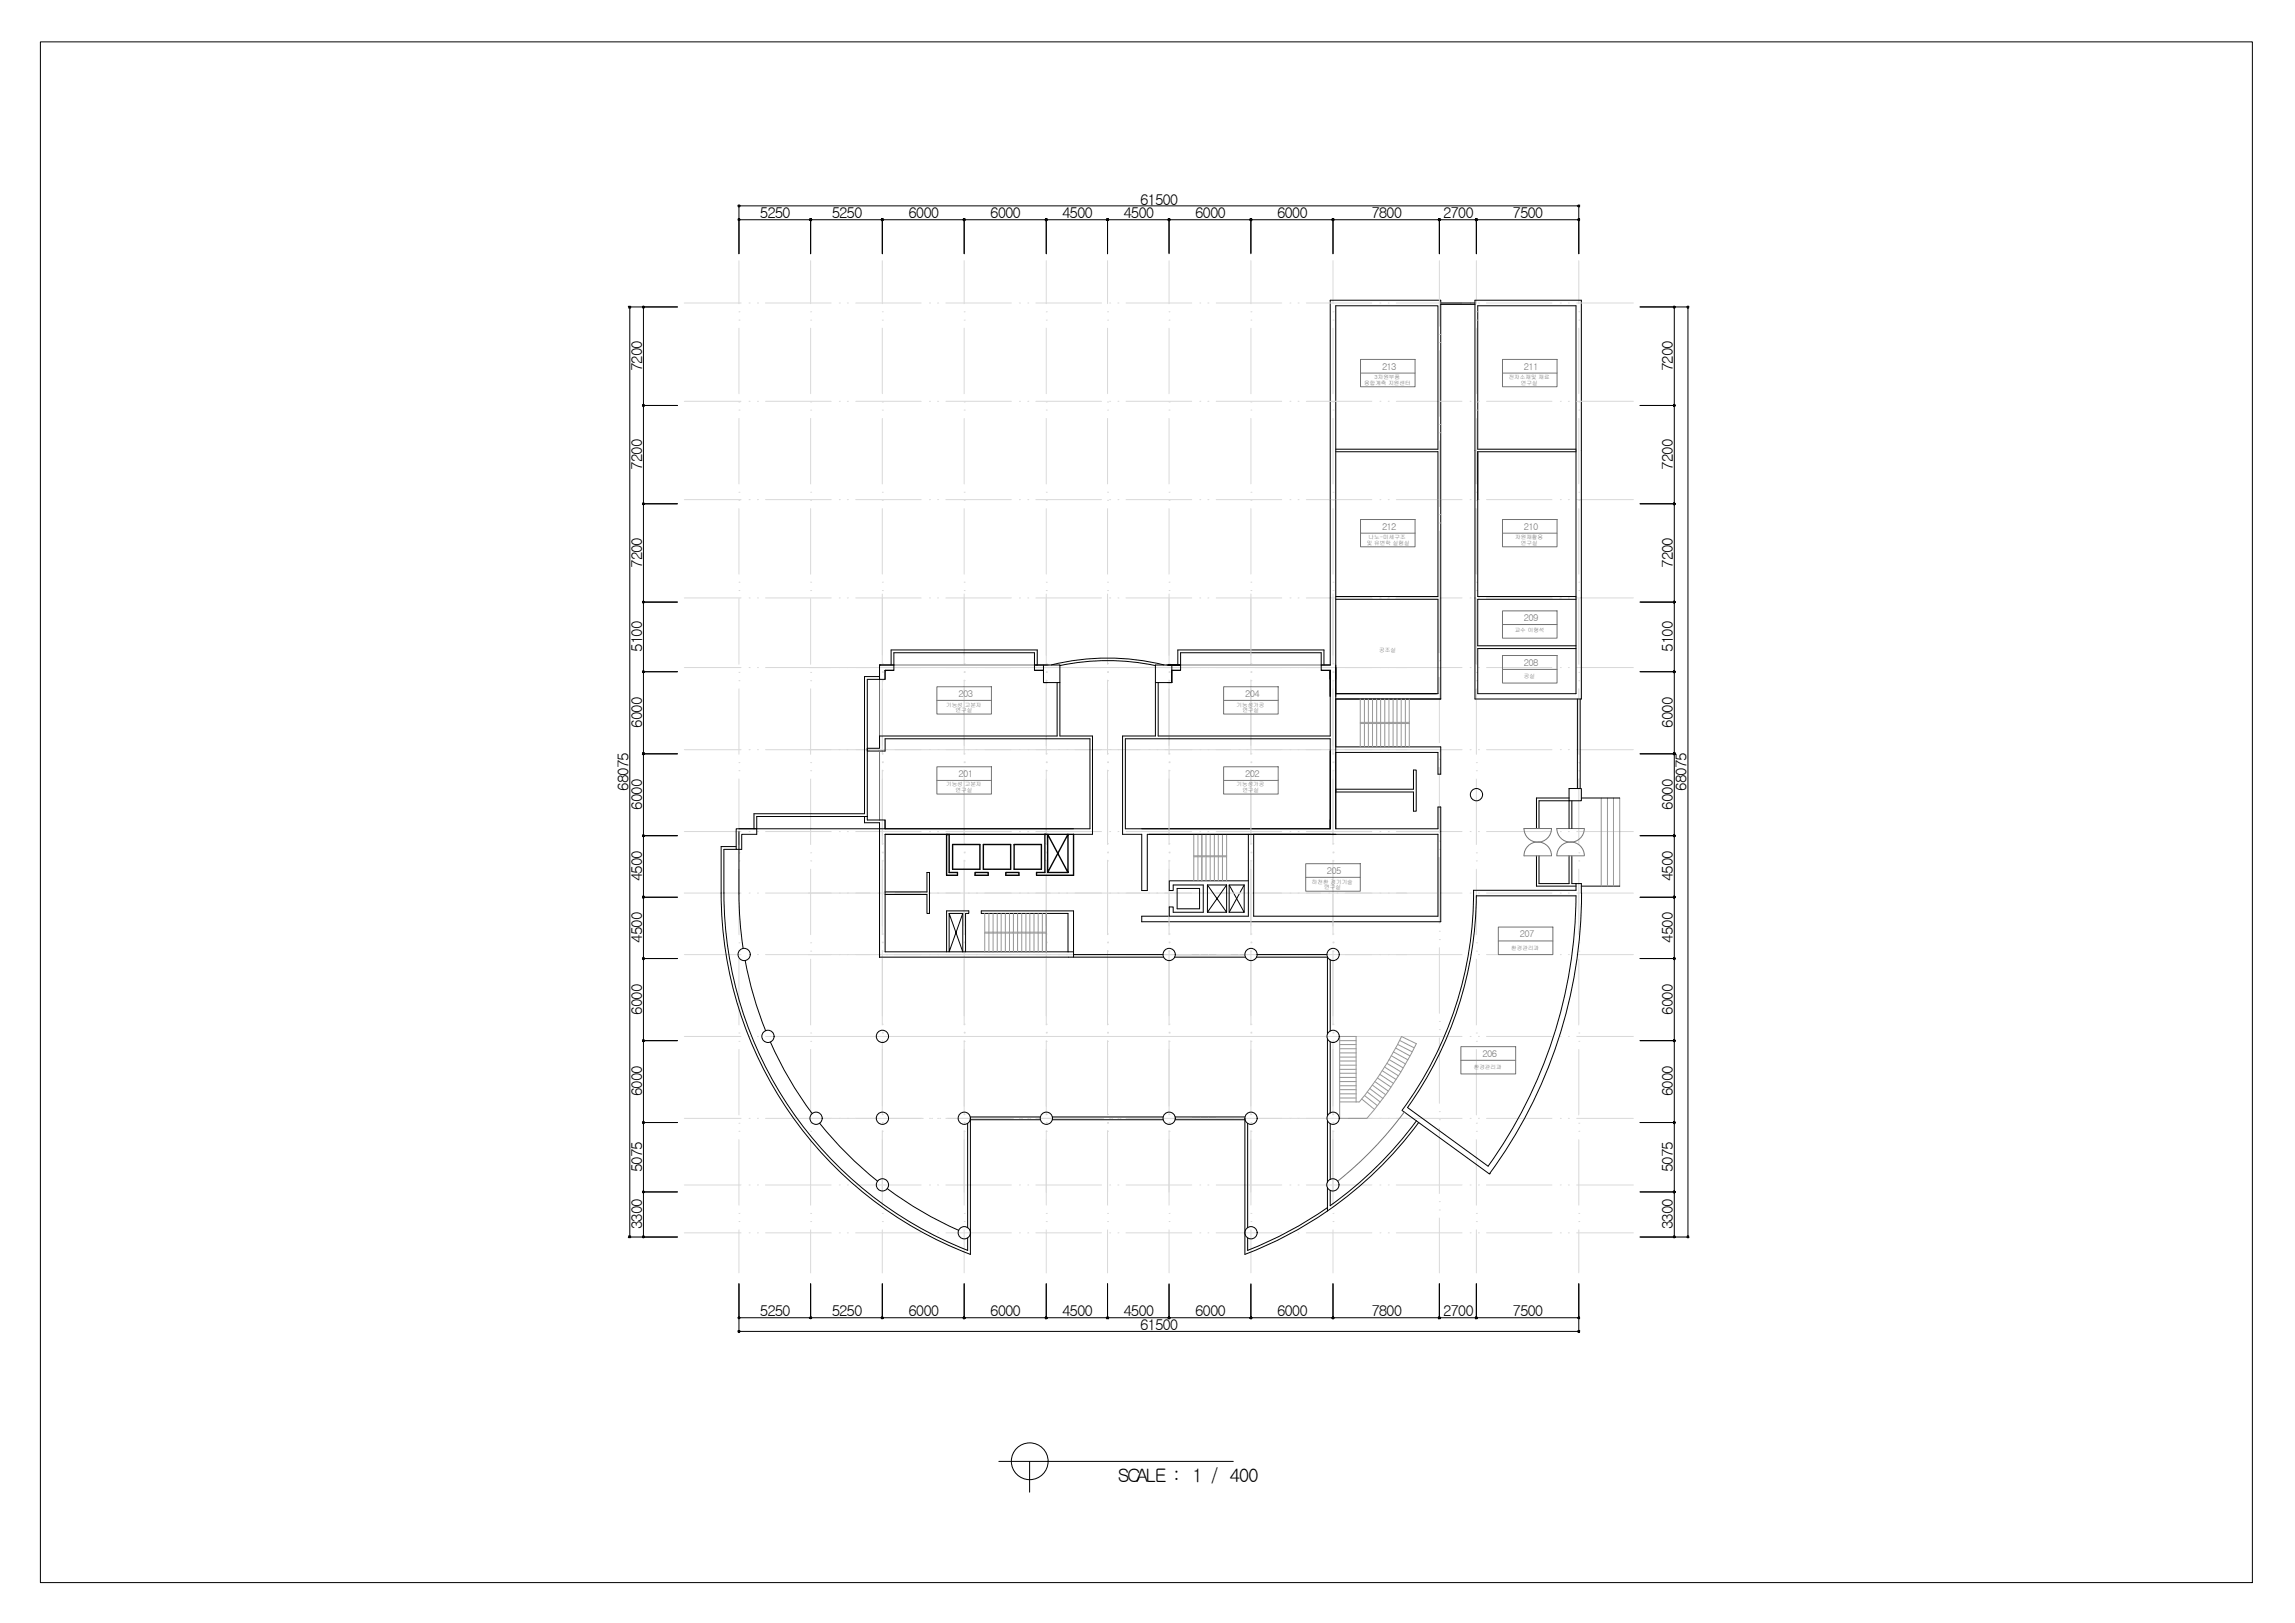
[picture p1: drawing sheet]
<svg xmlns="http://www.w3.org/2000/svg" width="420mm" height="297mm" viewBox="0 0 420 297" stroke-linecap="round" stroke-linejoin="round" font-family="sans-serif">
<defs><g id="words">
<text font-size="3.4" x="204.6" y="271.2">SCALE : 1 / 400</text>
<g font-size="2.7">
<text x="139.1" y="40">5250</text>
<text x="152.3" y="40">5250</text>
<text x="166.3" y="40">6000</text>
<text x="181.3" y="40">6000</text>
<text x="194.5" y="40">4500</text>
<text x="205.7" y="40">4500</text>
<text x="208.7" y="37.5">61500</text>
<text x="218.8" y="40">6000</text>
<text x="233.8" y="40">6000</text>
<text x="251.1" y="40">7800</text>
<text x="264.2" y="40">2700</text>
<text x="276.9" y="40">7500</text>
<text x="117.5" y="67.9" transform="rotate(-90 117.5 67.9)">7200</text>
<text x="306.3" y="67.9" transform="rotate(-90 306.3 67.9)">7200</text>
<text x="117.5" y="85.9" transform="rotate(-90 117.5 85.9)">7200</text>
<text x="306.3" y="85.9" transform="rotate(-90 306.3 85.9)">7200</text>
<text x="117.5" y="103.9" transform="rotate(-90 117.5 103.9)">7200</text>
<text x="306.3" y="103.9" transform="rotate(-90 306.3 103.9)">7200</text>
<text x="117.5" y="119.3" transform="rotate(-90 117.5 119.3)">5100</text>
<text x="306.3" y="119.3" transform="rotate(-90 306.3 119.3)">5100</text>
<text x="117.5" y="133.2" transform="rotate(-90 117.5 133.2)">6000</text>
<text x="306.3" y="133.2" transform="rotate(-90 306.3 133.2)">6000</text>
<text x="115" y="144.7" transform="rotate(-90 115 144.7)">68075</text>
<text x="117.5" y="148.2" transform="rotate(-90 117.5 148.2)">6000</text>
<text x="306.3" y="148.2" transform="rotate(-90 306.3 148.2)">6000</text>
<text x="308.8" y="144.7" transform="rotate(-90 308.8 144.7)">68075</text>
<text x="117.5" y="161.2" transform="rotate(-90 117.5 161.2)">4500</text>
<text x="306.3" y="161.2" transform="rotate(-90 306.3 161.2)">4500</text>
<text x="117.5" y="172.5" transform="rotate(-90 117.5 172.5)">4500</text>
<text x="306.3" y="172.5" transform="rotate(-90 306.3 172.5)">4500</text>
<text x="117.5" y="185.7" transform="rotate(-90 117.5 185.7)">6000</text>
<text x="306.3" y="185.7" transform="rotate(-90 306.3 185.7)">6000</text>
<text x="117.5" y="200.7" transform="rotate(-90 117.5 200.7)">6000</text>
<text x="306.3" y="200.7" transform="rotate(-90 306.3 200.7)">6000</text>
<text x="117.5" y="214.5" transform="rotate(-90 117.5 214.5)">5075</text>
<text x="306.3" y="214.5" transform="rotate(-90 306.3 214.5)">5075</text>
<text x="117.5" y="225" transform="rotate(-90 117.5 225)">3300</text>
<text x="306.3" y="225" transform="rotate(-90 306.3 225)">3300</text>
<text x="139.1" y="240.9">5250</text>
<text x="152.3" y="240.9">5250</text>
<text x="166.3" y="240.9">6000</text>
<text x="181.3" y="240.9">6000</text>
<text x="194.5" y="240.9">4500</text>
<text x="205.7" y="240.9">4500</text>
<text x="208.7" y="243.5">61500</text>
<text x="218.8" y="240.9">6000</text>
<text x="233.8" y="240.9">6000</text>
<text x="251.1" y="240.9">7800</text>
<text x="264.2" y="240.9">2700</text>
<text x="276.9" y="240.9">7500</text>
</g>
<g font-size="1.7" fill="#757575">
<text x="253" y="67.7">213</text>
<text x="279" y="67.7">211</text>
<text x="253" y="96.9">212</text>
<text x="279" y="96.9">210</text>
<text x="279" y="113.7">209</text>
<text x="279" y="121.9">208</text>
<text x="175.5" y="127.6">203</text>
<text x="228" y="127.6">204</text>
<text x="175.5" y="142.2">201</text>
<text x="228" y="142.2">202</text>
<text x="242.9" y="160">205</text>
<text x="278.2" y="171.6">207</text>
<text x="271.4" y="193.5">206</text>
</g>
<g font-size="1" fill="#757575">
<text x="249.8" y="70.4">융합계측 지원센터</text>
<text x="251.7" y="69.4">3차원부품</text>
<text x="276.2" y="69.4">전자소재및 재료</text>
<text x="278.5" y="70.4">연구실</text>
<text x="250.2" y="99.7">및 유변학 실험실</text>
<text x="250.6" y="98.7">나노-미세구조</text>
<text x="277.4" y="98.7">자원재활용</text>
<text x="278.5" y="99.7">연구실</text>
<text x="252.5" y="119.3">공조실</text>
<text x="277.3" y="115.7">교수 이형석</text>
<text x="279" y="124.1">공실</text>
<text x="173.2" y="129.3">기능성 고분자</text>
<text x="174.9" y="130.3">연구실</text>
<text x="226.4" y="129.3">기능성가공</text>
<text x="227.4" y="130.3">연구실</text>
<text x="173.2" y="143.9">기능성 고분자</text>
<text x="226.4" y="143.9">기능성가공</text>
<text x="174.9" y="144.9">연구실</text>
<text x="227.4" y="144.9">연구실</text>
<text x="240.2" y="161.7">하천환 경기기술</text>
<text x="242.4" y="162.8">연구실</text>
<text x="276.7" y="173.8">환경관리과</text>
<text x="269.8" y="195.7">환경관리과</text>
</g>
</g></defs>
<!-- layer: CEN -->
<g fill="none" stroke="#d9d9d9" stroke-width=".18">
<path d="M125.3 55.5h10.4M135.3 58.6h.1M135.3 57.1h.1M135.3 47.7v7.9M137.1 55.5h.1M138.7 55.5h.1M140.2 55.5h12M148.4 58.6h.1M148.4 57.1h.1M148.4 47.7v7.9M153.7 55.5h.1M155.1 55.5h.1"/>
<path d="M156.7 55.5h11.9M161.5 58.6h.1M161.5 57.1h.1M161.5 47.7v7.9M170.2 55.5h.1M171.6 55.5h.1M173.2 55.5h12M176.5 58.6h.1M176.5 57.1h.1M176.5 47.7v7.9M186.6 55.5h.1M188.2 55.5h.1"/>
<path d="M189.6 55.5h12.1M191.5 58.6h.1M191.5 57.1h.1M191.5 47.7v7.9M202.8 58.6h.1M202.8 57.1h.1M202.8 47.7v7.9M203.1 55.5h.1M204.7 55.5h.1M206.1 55.5h12.1M214 58.6h.1M214 57.1h.1"/>
<path d="M214 47.7v7.9M219.7 55.5h.1M221.1 55.5h.1M222.7 55.5h11.9M229 58.6h.1M229 57.1h.1M229 47.7v7.9M236.2 55.5h.1M237.6 55.5h.1M239.2 55.5h11.9M244 58.6h.1M244 57.1h.1"/>
<path d="M244 47.7v7.9M252.6 55.5h.1M254.2 55.5h.1M255.6 55.5h12.1M263.5 47.7v12M269.1 55.5h.1M270.3 58.6h.1M270.3 57.1h.1M270.3 47.7v7.9M270.7 55.5h.1M272.1 55.5h12M285.7 55.5h.1"/>
<path d="M287.1 55.5h.1M288.7 55.5h10.3M289 58.6h.1M289 57.1h.1M289 47.7v7.9M125.3 73.4h10.4M135.3 75.1h.1M135.3 73.6h.1M135.3 60.1v12M135.3 76.6v12M137.1 73.4h.1M138.7 73.4h.1"/>
<path d="M140.2 73.4h12M148.4 75.1h.1M148.4 73.6h.1M148.4 60.1v12M148.4 76.6v12M153.7 73.4h.1M155.1 73.4h.1M156.7 73.4h11.9M161.5 75.1h.1M161.5 73.6h.1M161.5 60.1v12M161.5 76.6v12"/>
<path d="M170.2 73.4h.1M171.6 73.4h.1M173.2 73.4h12M176.5 75.1h.1M176.5 73.6h.1M176.5 60.1v12M176.5 76.6v12M186.6 73.4h.1M188.2 73.4h.1M189.6 73.4h12.1M191.5 75.1h.1M191.5 73.6h.1"/>
<path d="M191.5 60.1v12M191.5 76.6v12M202.8 75.1h.1M202.8 73.6h.1M202.8 60.1v12M202.8 76.6v12M203.1 73.4h.1M204.7 73.4h.1M206.1 73.4h12.1M214 75.1h.1M214 73.6h.1M214 60.1v12"/>
<path d="M214 76.6v12M219.7 73.4h.1M221.1 73.4h.1M222.7 73.4h11.9M229 75.1h.1M229 73.6h.1M229 60.1v12M229 76.6v12M236.2 73.4h.1M237.6 73.4h.1M239.2 73.4h11.9M244 75.1h.1"/>
<path d="M244 73.6h.1M244 60.1v12M244 76.6v12M252.6 73.4h.1M254.2 73.4h.1M255.6 73.4h12.1M263.5 79.2h.1M263.5 77.7h.1M263.5 62.7h.1M263.5 61.2h.1M263.5 64.2v12M269.1 73.4h.1"/>
<path d="M270.3 75.1h.1M270.3 73.6h.1M270.3 60.1v12M270.3 76.6v12M270.7 73.4h.1M272.1 73.4h12M285.7 73.4h.1M287.1 73.4h.1M288.7 73.4h10.3M289 75.1h.1M289 73.6h.1M289 60.1v12"/>
<path d="M289 76.6v12M125.3 91.4h10.4M135.3 91.6h.1M135.3 90.1h.1M135.3 93.1v12M137.1 91.4h.1M138.7 91.4h.1M140.2 91.4h12M148.4 91.6h.1M148.4 90.1h.1M148.4 93.1v12M153.7 91.4h.1"/>
<path d="M155.1 91.4h.1M156.7 91.4h11.9M161.5 91.6h.1M161.5 90.1h.1M161.5 93.1v12M170.2 91.4h.1M171.6 91.4h.1M173.2 91.4h12M176.5 91.6h.1M176.5 90.1h.1M176.5 93.1v12M186.6 91.4h.1"/>
<path d="M188.2 91.4h.1M189.6 91.4h12.1M191.5 91.6h.1M191.5 90.1h.1M191.5 93.1v12M202.8 91.6h.1M202.8 90.1h.1M202.8 93.1v12M203.1 91.4h.1M204.7 91.4h.1M206.1 91.4h12.1M214 91.6h.1"/>
<path d="M214 90.1h.1M214 93.1v12M219.7 91.4h.1M221.1 91.4h.1M222.7 91.4h11.9M229 91.6h.1M229 90.1h.1M229 93.1v12M236.2 91.4h.1M237.6 91.4h.1M239.2 91.4h11.9M244 91.6h.1"/>
<path d="M244 90.1h.1M244 93.1v12M252.6 91.4h.1M254.2 91.4h.1M255.6 91.4h12.1M263.5 95.7h.1M263.5 94.2h.1M263.5 80.7v12M263.5 97.2v12M269.1 91.4h.1M270.3 91.6h.1M270.3 90.1h.1"/>
<path d="M270.3 93.1v12M270.7 91.4h.1M272.1 91.4h12M285.7 91.4h.1M287.1 91.4h.1M288.7 91.4h10.3M289 91.6h.1M289 90.1h.1M289 93.1v12M125.3 109.4h10.4M135.3 108.1h.1M135.3 106.6h.1"/>
<path d="M135.3 109.6v12M137.1 109.4h.1M138.7 109.4h.1M140.2 109.4h12M148.4 108.1h.1M148.4 106.6h.1M148.4 109.6v12M153.7 109.4h.1M155.1 109.4h.1M156.7 109.4h11.9M161.5 108.1h.1M161.5 106.6h.1"/>
<path d="M161.5 108.7v12.9M170.2 109.4h.1M171.6 109.4h.1M173.2 109.4h12M176.5 108.1h.1M176.5 106.6h.1M176.5 108.7v12.9M186.6 109.4h.1M188.2 109.4h.1M189.6 109.4h12.1M191.5 108.1h.1M191.5 106.6h.1"/>
<path d="M191.5 108.7v12.9M202.8 108.1h.1M202.8 106.6h.1M202.8 108.7v12.9M203.1 109.4h.1M204.7 109.4h.1M206.1 109.4h12.1M214 108.1h.1M214 106.6h.1M214 108.7v12.9M219.7 109.4h.1M221.1 109.4h.1"/>
<path d="M222.7 109.4h11.9M229 108.1h.1M229 106.6h.1M229 108.7v12.9M236.2 109.4h.1M237.6 109.4h.1M239.2 109.4h11.9M244 108.1h.1M244 106.6h.1M244 108.7v12.9M252.6 109.4h.1M254.2 109.4h.1"/>
<path d="M255.6 109.4h12.1M263.5 109.4v10.1M269.1 109.4h.1M270.3 108.1h.1M270.3 106.6h.1M270.3 109.6v12M270.7 109.4h.1M272.1 109.4h12M285.7 109.4h.1M287.1 109.4h.1M288.7 109.4h10.3M289 108.1h.1"/>
<path d="M289 106.6h.1M289 109.6v12M125.3 137.2h10.4M125.3 122.2h10.4M135.3 139.6h.1M135.3 124.6h.1M135.3 123.1h.1M135.3 126.1v11.9M137.1 122.2h.1M137.1 137.2h.1M138.7 122.2h.1M138.7 137.2h.1"/>
<path d="M140.2 137.2h127.5M140.2 122.2h127.5M148.4 139.6h.1M148.4 124.6h.1M148.4 123.1h.1M148.4 126.1v11.9M153.7 122.2h.1M153.7 137.2h.1M155.1 122.2h.1M155.1 137.2h.1M160.8 137.2h.1M160.8 122.2h.1"/>
<path d="M161.5 139.6h.1M161.5 124.6h.1M161.5 123.1h.1M161.5 139.4h.1M161.5 138h.1M161.5 122.9h.1M161.5 121.5h.1M161.5 124.5v13.5M162.3 137.2h.1M162.3 122.2h.1M170.2 122.2h.1M170.2 137.2h.1"/>
<path d="M171.6 122.2h.1M171.6 137.2h.1M176.5 139.6h.1M176.5 124.6h.1M176.5 123.1h.1M176.5 139.4h.1M176.5 138h.1M176.5 122.9h.1M176.5 121.5h.1M176.5 124.5v13.5M177.3 137.2h.1M177.3 122.2h.1"/>
<path d="M178.8 137.2h.1M178.8 122.2h.1M186.6 122.2h.1M186.6 137.2h.1M188.2 122.2h.1M188.2 137.2h.1M191.5 139.6h.1M191.5 124.6h.1M191.5 123.1h.1M191.5 139.4h.1M191.5 138h.1M191.5 122.9h.1"/>
<path d="M191.5 121.5h.1M191.5 124.5v13.5M193.8 137.2h.1M193.8 122.2h.1M195.3 137.2h.1M195.3 122.2h.1M202.8 139.6h.1M202.8 124.6h.1M202.8 123.1h.1M202.8 139.4h.1M202.8 138h.1M202.8 122.9h.1"/>
<path d="M202.8 121.5h.1M202.8 124.5v13.5M203.1 122.2h.1M203.1 137.2h.1M204.7 122.2h.1M204.7 137.2h.1M210.3 137.2h.1M210.3 122.2h.1M211.8 137.2h.1M211.8 122.2h.1M214 139.6h.1M214 124.6h.1"/>
<path d="M214 123.1h.1M214 139.4h.1M214 138h.1M214 122.9h.1M214 121.5h.1M214 124.5v13.5M219.7 122.2h.1M219.7 137.2h.1M221.1 122.2h.1M221.1 137.2h.1M226.8 137.2h.1M226.8 122.2h.1"/>
<path d="M228.3 137.2h.1M228.3 122.2h.1M229 139.6h.1M229 124.6h.1M229 123.1h.1M229 139.4h.1M229 138h.1M229 122.9h.1M229 121.5h.1M229 124.5v13.5M236.2 122.2h.1M236.2 137.2h.1"/>
<path d="M237.6 122.2h.1M237.6 137.2h.1M243.3 137.2h.1M243.3 122.2h.1M244 139.6h.1M244 124.6h.1M244 123.1h.1M244 139.4h.1M244 138h.1M244 122.9h.1M244 121.5h.1M244 124.5v13.5"/>
<path d="M244.8 137.2h.1M244.8 122.2h.1M252.6 122.2h.1M252.6 137.2h.1M254.2 122.2h.1M254.2 137.2h.1M263.5 138.9h.1M263.5 137.5h.1M263.5 122.4h.1M263.5 120.9h.1M263.5 124v11.9M269.1 122.2h.1"/>
<path d="M269.1 137.2h.1M270.3 139.6h.1M270.3 124.6h.1M270.3 123.1h.1M270.3 126.1v11.9M270.7 122.2h.1M270.7 137.2h.1M272.1 137.2h12M272.1 122.2h12M285.7 122.2h.1M285.7 137.2h.1M287.1 122.2h.1"/>
<path d="M287.1 137.2h.1M288.7 137.2h10.3M288.7 122.2h10.3M289 139.6h.1M289 124.6h.1M289 123.1h.1M289 126.1v11.9M125.3 152.2h10.4M135.3 157.6h.1M135.3 156.1h.1M135.3 141.1h.1M135.3 142.6v12"/>
<path d="M135.3 159.1v12M137.1 152.2h.1M138.7 152.2h.1M140.2 152.2h12M148.4 157.6h.1M148.4 156.1h.1M148.4 141.1h.1M148.4 142.6v12M148.4 159.1v12M153.7 152.2h.1M155.1 152.2h.1M156.7 152.2h11.9"/>
<path d="M161.5 157.6h.1M161.5 156.1h.1M161.5 141.1h.1M161.5 156h.1M161.5 154.4h.1M161.5 140.9v13.7M161.5 157.4v13.7M170.2 152.2h.1M171.6 152.2h.1M173.2 152.2h12M176.5 157.6h.1M176.5 156.1h.1"/>
<path d="M176.5 141.1h.1M176.5 156h.1M176.5 154.4h.1M176.5 140.9v13.7M176.5 157.4v13.7M186.6 152.2h.1M188.2 152.2h.1M189.6 152.2h12.1M191.5 157.6h.1M191.5 156.1h.1M191.5 141.1h.1M191.5 156h.1"/>
<path d="M191.5 154.4h.1M191.5 140.9v13.7M191.5 157.4v13.7M202.8 157.6h.1M202.8 156.1h.1M202.8 141.1h.1M202.8 156h.1M202.8 154.4h.1M202.8 140.9v13.7M202.8 157.4v13.7M203.1 152.2h.1M204.7 152.2h.1"/>
<path d="M206.1 152.2h12.1M214 157.6h.1M214 156.1h.1M214 141.1h.1M214 156h.1M214 154.4h.1M214 140.9v13.7M214 157.4v13.7M219.7 152.2h.1M221.1 152.2h.1M222.7 152.2h11.9M229 157.6h.1"/>
<path d="M229 156.1h.1M229 141.1h.1M229 156h.1M229 154.4h.1M229 140.9v13.7M229 157.4v13.7M236.2 152.2h.1M237.6 152.2h.1M239.2 152.2h11.9M244 157.6h.1M244 156.1h.1M244 141.1h.1"/>
<path d="M244 156h.1M244 154.4h.1M244 140.9v13.7M244 157.4v13.7M252.6 152.2h.1M254.2 152.2h.1M255.6 152.2h12.1M263.5 155.4h.1M263.5 153.9h.1M263.5 140.5v11.9M263.5 156.9v12.1M269.1 152.2h.1"/>
<path d="M270.3 157.6h.1M270.3 156.1h.1M270.3 141.1h.1M270.3 142.6v12M270.3 159.1v12M270.7 152.2h.1M272.1 152.2h12M285.7 152.2h.1M287.1 152.2h.1M288.7 152.2h10.3M289 157.6h.1M289 156.1h.1"/>
<path d="M289 141.1h.1M289 142.6v12M289 159.1v12M125.3 174.7h10.4M125.3 163.4h10.4M135.3 174.1h.1M135.3 172.6h.1M135.3 175.6v12M137.1 163.4h.1M137.1 174.7h.1M138.7 163.4h.1M138.7 174.7h.1"/>
<path d="M140.2 174.7h127.5M140.2 163.4h127.5M148.4 174.1h.1M148.4 172.6h.1M148.4 175.6v12M153.7 163.4h.1M153.7 174.7h.1M155.1 163.4h.1M155.1 174.7h.1M160.8 174.7h.1M160.8 163.4h.1M161.5 174.1h.1"/>
<path d="M161.5 172.6h.1M161.5 172.4h.1M161.5 170.9h.1M161.5 173.9v13.7M162.3 174.7h.1M162.3 163.4h.1M170.2 163.4h.1M170.2 174.7h.1M171.6 163.4h.1M171.6 174.7h.1M176.5 174.1h.1M176.5 172.6h.1"/>
<path d="M176.5 172.4h.1M176.5 170.9h.1M176.5 173.9v13.7M177.3 174.7h.1M177.3 163.4h.1M178.8 174.7h.1M178.8 163.4h.1M186.6 163.4h.1M186.6 174.7h.1M188.2 163.4h.1M188.2 174.7h.1M191.5 174.1h.1"/>
<path d="M191.5 172.6h.1M191.5 172.4h.1M191.5 170.9h.1M191.5 173.9v13.7M193.8 174.7h.1M193.8 163.4h.1M195.3 174.7h.1M195.3 163.4h.1M202.8 174.1h.1M202.8 172.6h.1M202.8 172.4h.1M202.8 170.9h.1"/>
<path d="M202.8 173.9v13.7M203.1 163.4h.1M203.1 174.7h.1M204.7 163.4h.1M204.7 174.7h.1M210.3 174.7h.1M210.3 163.4h.1M211.8 174.7h.1M211.8 163.4h.1M214 174.1h.1M214 172.6h.1M214 172.4h.1"/>
<path d="M214 170.9h.1M214 173.9v13.7M219.7 163.4h.1M219.7 174.7h.1M221.1 163.4h.1M221.1 174.7h.1M226.8 174.7h.1M226.8 163.4h.1M228.3 174.7h.1M228.3 163.4h.1M229 174.1h.1M229 172.6h.1"/>
<path d="M229 172.4h.1M229 170.9h.1M229 173.9v13.7M236.2 163.4h.1M236.2 174.7h.1M237.6 163.4h.1M237.6 174.7h.1M243.3 174.7h.1M243.3 163.4h.1M244 174.1h.1M244 172.6h.1M244 172.4h.1"/>
<path d="M244 170.9h.1M244 173.9v13.7M244.8 174.7h.1M244.8 163.4h.1M252.6 163.4h.1M252.6 174.7h.1M254.2 163.4h.1M254.2 174.7h.1M263.5 172h.1M263.5 170.4h.1M263.5 173.4v12.1M269.1 163.4h.1"/>
<path d="M269.1 174.7h.1M270.3 174.1h.1M270.3 172.6h.1M270.3 175.6v12M270.7 163.4h.1M270.7 174.7h.1M272.1 174.7h12M272.1 163.4h12M285.7 163.4h.1M285.7 174.7h.1M287.1 163.4h.1M287.1 174.7h.1"/>
<path d="M288.7 174.7h10.3M288.7 163.4h10.3M289 174.1h.1M289 172.6h.1M289 175.6v12M125.3 189.7h10.4M135.3 190.6h.1M135.3 189.1h.1M135.3 192.1v11.9M137.1 189.7h.1M138.7 189.7h.1M140.2 189.7h127.5"/>
<path d="M148.4 190.6h.1M148.4 189.1h.1M148.4 192.1v11.9M153.7 189.7h.1M155.1 189.7h.1M160.8 189.7h.1M161.5 190.6h.1M161.5 189.1h.1M161.5 188.9h.1M161.5 187.5h.1M161.5 190.5v13.5M162.3 189.7h.1"/>
<path d="M170.2 189.7h.1M171.6 189.7h.1M176.5 190.6h.1M176.5 189.1h.1M176.5 188.9h.1M176.5 187.5h.1M176.5 190.5v13.5M177.3 189.7h.1M178.8 189.7h.1M186.6 189.7h.1M188.2 189.7h.1M191.5 190.6h.1"/>
<path d="M191.5 189.1h.1M191.5 188.9h.1M191.5 187.5h.1M191.5 190.5v13.5M193.8 189.7h.1M195.3 189.7h.1M202.8 190.6h.1M202.8 189.1h.1M202.8 188.9h.1M202.8 187.5h.1M202.8 190.5v13.5M203.1 189.7h.1"/>
<path d="M204.7 189.7h.1M210.3 189.7h.1M211.8 189.7h.1M214 190.6h.1M214 189.1h.1M214 188.9h.1M214 187.5h.1M214 190.5v13.5M219.7 189.7h.1M221.1 189.7h.1M226.8 189.7h.1M228.3 189.7h.1"/>
<path d="M229 190.6h.1M229 189.1h.1M229 188.9h.1M229 187.5h.1M229 190.5v13.5M236.2 189.7h.1M237.6 189.7h.1M243.3 189.7h.1M244 190.6h.1M244 189.1h.1M244 188.9h.1M244 187.5h.1"/>
<path d="M244 190.5v13.5M244.8 189.7h.1M252.6 189.7h.1M254.2 189.7h.1M263.5 188.4h.1M263.5 186.9h.1M263.5 189.9v12M269.1 189.7h.1M270.3 190.6h.1M270.3 189.1h.1M270.3 192.1v11.9M270.7 189.7h.1"/>
<path d="M272.1 189.7h12M285.7 189.7h.1M287.1 189.7h.1M288.7 189.7h10.3M289 190.6h.1M289 189.1h.1M289 192.1v11.9M125.3 204.7h10.4M125.3 216.9h10.4M135.3 207.1h.1M135.3 205.6h.1M135.3 208.6v12"/>
<path d="M137.1 204.7h.1M137.1 216.9h.1M138.7 204.7h.1M138.7 216.9h.1M140.2 204.7h28.8M140.2 216.9h12M148.4 207.1h.1M148.4 205.6h.1M148.4 208.6v12M153.7 204.7h.1M153.7 216.9h.1M155.1 204.7h.1"/>
<path d="M155.1 216.9h.1M156.7 216.9h11.9M161.5 207.1h.1M161.5 205.6h.1M161.5 205.4h.1M161.5 204h.1M161.5 206.9v13.7M170.2 204.7h.1M170.2 216.9h.1M170.5 204.7h.1M171.6 204.7h.1M171.6 216.9h.1"/>
<path d="M172 204.7h.1M173.2 204.7h12.3M173.2 216.9h12M176.5 207.1h.1M176.5 205.6h.1M176.5 205.4h.1M176.5 204h.1M176.5 206.9v13.7M186.6 204.7h.1M186.6 216.9h.1M187 204.7h.1M188.2 204.7h.1"/>
<path d="M188.2 216.9h.1M188.5 204.7h.1M189.6 204.7h12.4M189.6 216.9h12.1M191.5 207.1h.1M191.5 205.6h.1M191.5 205.4h.1M191.5 204h.1M191.5 206.9v13.7M202.8 207.1h.1M202.8 205.6h.1M202.8 205.4h.1"/>
<path d="M202.8 204h.1M202.8 206.9v13.7M203.1 204.7h.1M203.1 216.9h.1M203.5 204.7h.1M204.7 204.7h.1M204.7 216.9h.1M205 204.7h.1M206.1 204.7h61.6M206.1 216.9h12.1M214 207.1h.1M214 205.6h.1"/>
<path d="M214 205.4h.1M214 204h.1M214 206.9v13.7M219.7 204.7h.1M219.7 216.9h.1M221.1 204.7h.1M221.1 216.9h.1M222.7 216.9h11.9M227.4 204.7h.1M228.8 204.7h.1M229 207.1h.1M229 205.6h.1"/>
<path d="M229 205.4h.1M229 204h.1M229 206.9v13.7M236.2 204.7h.1M236.2 216.9h.1M237.6 204.7h.1M237.6 216.9h.1M239.2 216.9h11.9M243.8 204.7h.1M244 207.1h.1M244 205.6h.1M244 205.4h.1"/>
<path d="M244 204h.1M244 206.9v13.7M245.3 204.7h.1M252.6 204.7h.1M252.6 216.9h.1M254.2 204.7h.1M254.2 216.9h.1M255.6 216.9h12.1M263.5 219.9h.1M263.5 204.9h.1M263.5 203.5h.1M263.5 206.5v11.9"/>
<path d="M269.1 204.7h.1M269.1 216.9h.1M270.3 207.1h.1M270.3 205.6h.1M270.3 208.6v12M270.7 204.7h.1M270.7 216.9h.1M272.1 204.7h12M272.1 216.9h12M285.7 204.7h.1M285.7 216.9h.1M287.1 204.7h.1"/>
<path d="M287.1 216.9h.1M288.7 204.7h10.3M288.7 216.9h10.3M289 207.1h.1M289 205.6h.1M289 208.6v12M125.3 225.6h10.4M135.3 223.6h.1M135.3 222.1h.1M135.3 225.1v7.9M137.1 225.6h.1M138.7 225.6h.1"/>
<path d="M140.2 225.6h12M148.4 223.6h.1M148.4 222.1h.1M148.4 225.1v7.9M153.7 225.6h.1M155.1 225.6h.1M156.7 225.6h11.9M161.5 223.6h.1M161.5 222.1h.1M161.5 225.1v7.9M170.2 225.6h.1M171.6 225.6h.1"/>
<path d="M173.2 225.6h12M176.5 223.6h.1M176.5 222.1h.1M176.5 225.1v7.9M186.6 225.6h.1M188.2 225.6h.1M189.6 225.6h12.1M191.5 223.6h.1M191.5 222.1h.1M191.5 225.1v7.9M202.8 223.6h.1M202.8 222.1h.1"/>
<path d="M202.8 225.1v7.9M203.1 225.6h.1M204.7 225.6h.1M206.1 225.6h12.1M214 223.6h.1M214 222.1h.1M214 225.1v7.9M219.7 225.6h.1M221.1 225.6h.1M222.7 225.6h11.9M229 223.6h.1M229 222.1h.1"/>
<path d="M229 225.1v7.9M236.2 225.6h.1M237.6 225.6h.1M239.2 225.6h11.9M244 223.6h.1M244 222.1h.1M244 225.1v7.9M252.6 225.6h.1M254.2 225.6h.1M255.6 225.6h12.1M263.5 221.4h.1M263.5 222.9v10.1"/>
<path d="M269.1 225.6h.1M270.3 223.6h.1M270.3 222.1h.1M270.3 225.1v7.9M270.7 225.6h.1M272.1 225.6h12M285.7 225.6h.1M287.1 225.6h.1M288.7 225.6h10.3M289 223.6h.1M289 222.1h.1M289 225.1v7.9"/>
</g>
<!-- layer: WALL -->
<g fill="none" stroke="#000" stroke-width=".18">
<path d="M270 54.9h19.5v73h-19.5zM244.5 82.2h18.8v-26.2h-18.8v95.7h18.8v-4h.5v21h-54.8v-1h19.5v-15M244.5 82.7h18.8v26.5h-18.8M288.5 82.2h-18v-26.2h18v71h-18v-8.3h18M288.5 82.7h-18v26.5h18M244.5 109.7h18.8v17.3h-18.8M288.5 109.7h-18v8.5h18M161 121.7h2.6v1h-1.6v1.6h-1zM161.1 121.7h.1M162 122.7h.1M162 122.7h1.6M162 122.7v1.6"/>
<path d="M189.4 121.7h2.4M189.4 122.7h1.6M191 122.7h-1.6v-1h4.6v13h6v18h-38v21.5h34.5v1h-35.5M191 122.7v2.2h.8M191 121.7v3.2h3M193.5 124.9v9.8h-32.5v2.2h-2.2v.6h3.2v-2.3h37.5v16.5h-37.5v-1.6M211.5 124.9h3M213.8 121.7h2.3h-4.6v13h-6v18h3.5v10.3h1v-10.3h53.3v15h-33.8v-15M214.5 121.7v3.2v-2.2M214.5 122.7h1.6M216.1 121.7v1h-1.6M241.9 121.7h1.6"/>
<path d="M241.9 122.7h1.6M243.5 137.5v14.2v-16.5h-37.5v16.5h37.5v-1.6M243.5 121.7h-1.6v1h1.6v1.6v-1.6M243.5 121.7v-66.8h20.3v73h-19.3M243.5 122.7v12h-31.5v-9.8M244.5 136.7h19.3v5h-.5v-4h-18.8M134.8 151.7h3.7v1h-2.7v2.7h-1zM135.3 152.2v13.3l.3 4 .4 4.1M135.3 151.7h26.7v-1.6h-3.2v-.7h-.5v1.2h2.7v23.6M244.5 144.4h14.3v-3.5h.5v7.6h-.5v-3.6h-14.3M287.3 144.3h2.2v2.3h-2.2zM136.4 175.8a67.5 67.5 0 0 0 3.8 12.8"/>
<path d="M161 175.2v-1v1M162 163.2h7.7v-3.5h.5v7.5h-.5v-3.5h-7.7M173.3 174.2v-7.5h4.1v.5h-.6v7M173.8 167.2h2.5l-2.5 7v-7l2.5 7v-7M195.5 174.2v-7h-15.9v-.5h16.9v7.5M196.5 174.7h16.4M196.5 175.2h16.5M215 175.2h13M215.2 174.7h12.7M215.5 162.6h4.1v3.7h-4.1zM221.1 162l3.5 5h-3.5l3.5-5M221.1 162h3.5"/>
<path d="M221.1 162v5M224.6 162v5M225 162v5M227.8 162h-2.8l2.8 5h-2.8M227.8 162l-2.8 5M227.8 162v5M228.5 161.2h-14.4v1.8h.7v-1h5.5v5h-5.5v-1h-.7v1.7M230 175.2h13v14M230.2 174.7h12.7M243.5 175.7v13M268.8 177.5h.1M289.5 163.4v-1.7h-1v1.2h-18.7a67 67 0 0 1-13.1 40.3"/>
<path d="M289.5 163.4a86.8 86.8 0 0 1-16.8 51.4M141 190.7a67.5 67.5 0 0 0 7.7 13.1M243 190.2v14M243.5 190.7v13M150.1 205.6a67.5 67.5 0 0 0 10.6 10.6M162.4 217.5a67.5 67.5 0 0 0 13.1 7.7M243 205.2v11.2M243.5 205.7v10.2M243.5 217.9v2.8M256.7 203.2l16 11.6M259.3 205.1a70.3 70.3 0 0 1-15.8 15.6M259.7 205.4a70.8 70.8 0 0 1-16.7 16.2v-4.2"/>
<path d="M272.4 213.4a85.7 85.7 0 0 0 16.1-49.5l-18.2 .1a67.5 67.5 0 0 1-12.6 38.7l14.7 10.7M272.7 214.8h.1"/>
<circle cx="270.3" cy="145.4" r="1.12"/>
<circle cx="136.2" cy="174.7" r="1.12"/>
<circle cx="214" cy="174.7" r="1.12"/>
<circle cx="229" cy="174.7" r="1.12"/>
<circle cx="244.1" cy="174.7" r="1.12"/>
<circle cx="140.6" cy="189.7" r="1.12"/>
<circle cx="161.6" cy="189.7" r="1.12"/>
<circle cx="244.1" cy="189.7" r="1.12"/>
<circle cx="149.4" cy="204.7" r="1.12"/>
<circle cx="161.6" cy="204.7" r="1.12"/>
<circle cx="161.6" cy="216.9" r="1.12"/>
<circle cx="176.5" cy="204.7" r="1.12"/>
<circle cx="191.6" cy="204.7" r="1.12"/>
<circle cx="214" cy="204.7" r="1.12"/>
<circle cx="229" cy="204.7" r="1.12"/>
<circle cx="244" cy="216.9" r="1.12"/>
<circle cx="244.1" cy="204.7" r="1.12"/>
<circle cx="176.5" cy="225.6" r="1.12"/>
<circle cx="229" cy="225.6" r="1.12"/>
</g>
<!-- layer: WIN -->
<g fill="none" stroke="#000" stroke-width=".18">
<path d="M263.8 55.5h6.2M263.8 55.7h6.2M161 124.3h-2.2v25.1h-20.3v2.3M161 123.8h-2.7v25.1h-20.3v2.8M163.1 121.7v-2.7h26.8v2.7M163.6 121.7v-2.2h25.8v2.2M192.5 121.7a43 43 0 0 1 20.6 0M194 121.8a42.5 42.5 0 0 1 17.5 0M215.6 121.7v-2.7h26.8v2.7M216.1 121.7v-2.2h25.8v2.2M288.8 127.9v16.4M289.3 127.9v16.4"/>
<path d="M134.8 154.9h-2.8a102.3 102.3 0 0 0 .9 19.4 70.8 70.8 0 0 0 44.8 55.3v-24.9M134.8 155.4h-2.3a93.5 93.5 0 0 0 1.5 22.2 70.3 70.3 0 0 0 43.2 51.2v-2.2M281.3 156.6v5.6h7.2M281.8 156.6v5.1h5.5v-5.1M281.8 151.6v-5h5.5v5M287.3 146.1h-6v5.5M287.8 156.6v5.1h.7M287.8 146.6v5M289.5 146.1h7M289.5 162.2h7M177.2 205.6v19.1M177.6 204.9h12.8"/>
<path d="M177.6 204.4h12.8M192.6 204.9h20.3M192.6 204.4h20.3M215.1 204.9h12.8M215.1 204.4h12.8M227.9 204.7v24.9a70.8 70.8 0 0 0 15.1-8M228.4 205.6v19.1M243 221a70.3 70.3 0 0 1-14.6 7.8v-2.2"/>
</g>
<!-- layer: Z_INTERIOR -->
<path d="M161 124.3v12.6M161 137.5v12.6M163.6 121.7h26.3M216.1 121.7h25.8M257.1 203.5a67.5 67.5 0 0 1-12.2 12.7" fill="none" stroke="#757575" stroke-width=".18"/>
<!-- layer: Ĳ -->
<g fill="none" stroke="#979797" stroke-width=".18">
<path d="M249 132.4h9M249 132.2h9M249 127.9v8.8M249.8 127.9v8.8M250.5 127.9v8.8M251.3 127.9v8.8M252 127.9v8.8M252.8 127.9v8.8M253.5 127.9v8.8M254.3 127.9v8.8M255 127.9v8.8M255.8 127.9v8.8"/>
<path d="M256.5 127.9v8.8M257.3 127.9v8.8M258 127.9v8.8M218.6 152.7v8.5M218.6 156.6h6M218.6 156.8h6M219.3 152.7v8.5M220 152.7v8.5M220.8 152.7v8.5M221.6 152.7v8.5M222.3 152.7v8.5M223 152.7v8.5"/>
<path d="M223.8 152.7v8.5M224.6 152.7v8.5M293.1 146.1v16.1M294.3 146.1v16.1M295.4 146.1v16.1M296.5 146.1v16.1M180.3 170.6h11.2M180.3 170.8h11.2M180.3 167.2v7M181 167.2v7M181.8 167.2v7M182.6 167.2v7"/>
<path d="M183.3 167.2v7M184.1 167.2v7M184.8 167.2v7M185.5 167.2v7M186.3 167.2v7M187.1 167.2v7M187.8 167.2v7M188.5 167.2v7M189.3 167.2v7M190.1 167.2v7M190.8 167.2v7M191.5 174.2v-7v7"/>
<path d="M245.3 199.4h3M245.3 198.7h3M245.3 198h3M245.3 197.2h3M245.3 196.4h3M245.3 195.7h3M245.3 194.9h3M245.3 194.2h3M245.3 193.5h3M245.3 192.7h3M245.3 191.9h3M245.3 191.2h3"/>
<path d="M245.3 190.5h3M250.3 199.9l2.4 1.8M250.8 199.2l2.4 1.8M251.2 198.6l2.5 1.8M251.7 198l2.5 1.7M252.2 197.3l2.5 1.7M252.6 196.6l2.5 1.7M253.1 196l2.5 1.6M253.5 195.3l2.5 1.6M253.9 194.6l2.6 1.6M254.3 193.9l2.6 1.6M254.7 193.2l2.6 1.5"/>
<path d="M255.1 192.5l2.7 1.5M255.5 191.8l2.6 1.5M255.8 191.1l2.7 1.4M256.2 190.4l2.7 1.4M256.6 189.7l2.7 1.3a62.9 62.9 0 0 1-9.1 13.7M256.6 189.7a59.9 59.9 0 0 1-7.7 12M245.3 201.7h3.5M245.3 201h3M245.3 200.2h3M248.3 201.7v-12h-3v15h4.9M249.3 201.1l2.3 1.9M249.8 200.5l2.4 1.9"/>
</g>
<!-- layer: عt0 -->
<path d="M173.3 152.7v7.5h2v-.5h-1.5v-7M173.4 152.7h.1M174.4 154.6h5v4.5h-5zM178.5 159.7h2.4v.5h-2.4zM180 154.6h5v4.5h-5zM184.1 159.7h2.4v.5h-2.4zM185.7 154.6h5v4.5h-5zM191.3 152.7h.1M191.3 152.7v7h-1.5v.5h6.7v-7.5M191.8 159.7l3.7-7v7h-3.7v-7l3.7 7" fill="none" stroke="#000" stroke-width=".25"/>
<!-- layer: DOOR -->
<path d="M279 151.6h5a2.52 2.52 0 0 1-2.5 2.5 2.52 2.52 0 0 1-2.5-2.5zM279.9 154.6a2.52 2.52 0 0 1 2.7-.3 2.52 2.52 0 0 1 1.4 2.3h-5a2.51 2.51 0 0 1 .9-2zM290.1 151.6a2.52 2.52 0 0 1-2.6 2.5 2.52 2.52 0 0 1-2.5-2.5h5M290.1 156.6a2.52 2.52 0 0 0-2.6-2.5 2.52 2.52 0 0 0-2.5 2.5h5" fill="none" stroke="#757575" stroke-width=".18"/>
<!-- layer: 亅 -->
<g fill="none" stroke="#757575" stroke-width=".18">
<path d="M249.1 65.8h10v5h-10zM249.1 68.3h10M275.1 65.8h10v5h-10zM275.1 68.3h10M249.1 95.1h10v5h-10zM249.1 97.6h10M275.1 95.1h10v5h-10zM275.1 97.6h10M275.1 120h10v5h-10zM275.1 111.8h10v5h-10zM275.1 114.3h10M171.5 125.7h10v5h-10z"/>
<path d="M171.5 128.2h10M224 125.7h10v5h-10zM224 128.2h10M275.1 122.5h10M171.5 140.3h10v5h-10zM171.5 142.8h10M224 140.3h10v5h-10zM224 142.8h10M239 158.1h10v5h-10zM239 160.6h10M274.3 169.7h10v5h-10zM274.3 172.2h10"/>
<path d="M267.4 191.6h10.1v5h-10.1zM267.4 194.1h10.1"/>
</g>
<!-- layer: SHEET -->
<path d="M7.4 7.7h405v281.9h-405z" fill="none" stroke="#000" stroke-width=".18"/>
<!-- layer: DIM -->
<g fill="none" stroke="#000" stroke-width=".18">
<path d="M135.3 37.7v8.7M135.5 37.7h153.3M289 37.7v8.7M115.3 56.2h8.7M115.3 56.4v169.7M117.8 56.4v17.6M135.5 40.2h12.7M148.4 40.2v6.2M148.7 40.2h12.6M161.5 40.2v6.2M161.8 40.2h14.5M176.5 40.2v6.2"/>
<path d="M176.8 40.2h14.5M191.5 40.2v6.2M191.8 40.2h10.7M202.8 40.2v6.2M203 40.2h10.8M214 40.2v6.2M214.3 40.2h14.5M229 40.2v6.2M229.3 40.2h14.5M244 40.2v6.2M244.3 40.2h19M263.5 40.2v6.2"/>
<path d="M263.8 40.2h6.2M270.3 40.2v6.2M270.5 40.2h18.3M300.3 56.2h8.7M306.5 56.4v17.6M309 56.4v169.7M117.8 74.2h6.2M117.8 74.5v17.4M300.3 74.2h6.2M306.5 74.5v17.4M117.8 92.5v17.4M117.8 92.2h6.2"/>
<path d="M300.3 92.2h6.2M306.5 92.5v17.4M117.8 110.4v12.3M117.8 110.2h6.2M300.3 110.2h6.2M306.5 110.4v12.3M117.8 123.2v14.5M117.8 138.2v14.5M117.8 122.9h6.2M117.8 138h6.2M300.3 122.9h6.2M300.3 138h6.2"/>
<path d="M306.5 123.2v14.5M306.5 138.2v14.5M117.8 153.2v10.8M117.8 153h6.2M300.3 153h6.2M306.5 153.2v10.8M117.8 164.4v10.8M117.8 175.7v14.5M117.8 164.2h6.2M117.8 175.4h6.2M300.3 164.2h6.2M300.3 175.4h6.2"/>
<path d="M306.5 164.4v10.8M306.5 175.7v14.5M117.8 190.7v14.5M117.8 190.5h6.2M300.3 190.5h6.2M306.5 190.7v14.5M117.8 205.7v12.2M117.8 218.4v7.7M117.8 205.4h6.2M117.8 218.1h6.2M300.3 205.4h6.2M300.3 218.1h6.2"/>
<path d="M306.5 205.7v12.2M306.5 218.4v7.7M115.3 226.4h8.7M135.3 235v8.7M148.4 235v6.2M161.5 235v6.2M176.5 235v6.2M191.5 235v6.2M202.8 235v6.2M214 235v6.2M229 235v6.2M244 235v6.2"/>
<path d="M263.5 235v6.2M270.3 235v6.2M289 235v8.7M300.3 226.4h8.7M135.5 241.2h12.7M135.5 243.7h153.3M148.7 241.2h12.6M161.8 241.2h14.5M176.8 241.2h14.5M191.8 241.2h10.7M203 241.2h10.8M214.3 241.2h14.5"/>
<path d="M229.3 241.2h14.5M244.3 241.2h19M263.8 241.2h6.2M270.5 241.2h18.3M182.9 267.5h42.9M188.5 267.5v5.6"/>
<circle cx="188.5" cy="267.4" r="3.4"/>
</g>
<!-- layer: 0 -->
<g fill="#000" stroke="#000" stroke-width=".18">
<path d="M115.4 56.1l-.1 .1zM117.9 56.1l-.1 .1zM306.6 56.1l-.1 .1zM309.1 56.1l-.1 .1z"/>
<path d="M135.2 37.7v.1l.1-.1zM135.3 37.7l-.1 .1zM135.3 37.7l.1 .1z"/>
<path d="M135.2 37.6l.1 .1zM135.2 37.6l.1 .1z"/>
<path d="M135.3 37.7l.1 .1v-.1zM135.4 37.6l-.1 .1z"/>
<path d="M289 37.6v.1zM288.9 37.7h.1v.1zM289 37.7v.1z"/>
<path d="M289 37.7l.1 .1zM289 37.7h.2l-.1 .1z"/>
<path d="M289.1 37.6l-.1 .1zM289 37.6v.1z"/>
<path d="M115.2 56.3l.1-.1zM115.3 56.2l.1 .1zM115.3 56.2l.1 .1v-.1z"/>
<path d="M115.2 56.1l.1 .1zM115.2 56.1l.1 .1zM115.2 56.2v.1l.1-.1z"/>
<path d="M117.8 56.2l-.1 .1zM117.8 56.2l.1 .1zM117.8 56.2l.1 .1v-.1z"/>
<path d="M117.7 56.1l.1 .1zM117.7 56.1l.1 .1zM117.7 56.2v.1l.1-.1z"/>
<path d="M135.2 40.2h.1zM135.2 40.3l.1-.1zM135.3 40.2v.1z"/>
<path d="M135.2 40.1l.1 .1zM135.2 40.1l.1 .1h-.1z"/>
<path d="M135.3 40.2h.1zM135.4 40.1v.1h-.1zM135.3 40.1v.1z"/>
<path d="M148.3 40.2h.1zM148.3 40.3l.1-.1zM148.4 40.2v.1z"/>
<path d="M148.3 40.1v.1h.1zM148.3 40.2h.1zM148.4 40.2v.1z"/>
<path d="M148.4 40.2v.1zM148.4 40.2h.1z"/>
<path d="M148.3 40.1l.1 .1zM148.3 40.1l.1 .1h-.1z"/>
<path d="M148.4 40.2h.1zM148.5 40.1v.1h-.1zM148.4 40.1v.1z"/>
<path d="M148.5 40.1l-.1 .1h.1zM148.4 40.1v.1zM148.3 40.1l.1 .1z"/>
<path d="M161.4 40.2h.1zM161.4 40.3l.1-.1zM161.5 40.2v.1z"/>
<path d="M161.4 40.1v.1h.1zM161.4 40.2h.1zM161.4 40.3l.1-.1z"/>
<path d="M161.5 40.2v.1zM161.5 40.2h.2z"/>
<path d="M161.4 40.1l.1 .1zM161.4 40.1l.1 .1h-.1z"/>
<path d="M161.5 40.2h.2zM161.6 40.1l.1 .1h-.2zM161.5 40.1v.1z"/>
<path d="M161.6 40.1l-.1 .1h.2zM161.5 40.1v.1zM161.4 40.1l.1 .1z"/>
<path d="M176.4 40.2h.1zM176.4 40.3l.1-.1zM176.5 40.2v.1z"/>
<path d="M176.4 40.1v.1h.1zM176.4 40.2h.1zM176.5 40.2v.1z"/>
<path d="M176.5 40.2v.1zM176.5 40.2h.1z"/>
<path d="M176.4 40.1l.1 .1zM176.4 40.1l.1 .1h-.1z"/>
<path d="M176.5 40.2h.1zM176.6 40.1v.1h-.1zM176.5 40.1v.1z"/>
<path d="M176.6 40.1l-.1 .1h.1zM176.5 40.1v.1zM176.4 40.1l.1 .1z"/>
<path d="M191.4 40.2h.1zM191.5 40.3v-.1zM191.5 40.2v.1z"/>
<path d="M191.5 40.1l-.1 .1h.1zM191.4 40.2h.1zM191.5 40.3v-.1z"/>
<path d="M191.5 40.2v.1zM191.5 40.2h.2z"/>
<path d="M191.5 40.1v.1zM191.5 40.1v.1h-.1z"/>
<path d="M191.5 40.2h.2zM191.6 40.1l.1 .1h-.2zM191.5 40.1v.1z"/>
<path d="M191.6 40.1l-.1 .1h.2zM191.5 40.1v.1zM191.5 40.1v.1z"/>
<path d="M202.6 40.2h.2zM202.7 40.3l.1-.1zM202.8 40.2v.1z"/>
<path d="M202.7 40.1l-.1 .1h.2zM202.6 40.2h.2zM202.8 40.2v.1z"/>
<path d="M202.8 40.2v.1zM202.8 40.2h.1z"/>
<path d="M202.7 40.1l.1 .1zM202.7 40.1l.1 .1h-.2z"/>
<path d="M202.8 40.2h.1zM202.8 40.1l.1 .1h-.1zM202.8 40.1v.1z"/>
<path d="M202.8 40.1v.1h.1zM202.8 40.1v.1zM202.7 40.1l.1 .1z"/>
<path d="M213.9 40.2h.1zM213.9 40.3l.1-.1zM214 40.2v.1z"/>
<path d="M213.9 40.1v.1h.1zM213.9 40.2h.1zM214 40.2v.1z"/>
<path d="M213.9 40.1l.1 .1zM213.9 40.1l.1 .1h-.1z"/>
<path d="M214 40.2v.1zM214 40.2h.2z"/>
<path d="M214 40.2h.2zM214.1 40.1l.1 .1h-.2zM214 40.1v.1z"/>
<path d="M214.1 40.1l-.1 .1h.2zM214 40.1v.1zM213.9 40.1l.1 .1z"/>
<path d="M228.9 40.2h.1zM228.9 40.3l.1-.1zM229 40.2v.1z"/>
<path d="M228.9 40.1v.1h.1zM228.9 40.2h.1zM228.9 40.3l.1-.1z"/>
<path d="M229 40.2v.1zM229 40.2h.1z"/>
<path d="M228.9 40.1l.1 .1zM228.9 40.1l.1 .1h-.1z"/>
<path d="M229 40.2h.1zM229.1 40.1v.1h-.1zM229 40.1v.1z"/>
<path d="M229.1 40.1l-.1 .1h.1zM229 40.1v.1zM228.9 40.1l.1 .1z"/>
<path d="M243.9 40.2h.1zM244 40.3v-.1zM244 40.2v.1z"/>
<path d="M244 40.1l-.1 .1h.1zM243.9 40.2h.1zM244 40.2v.1z"/>
<path d="M244 40.1v.1zM244 40.1v.1h-.1z"/>
<path d="M244 40.2v.1zM244 40.2h.2z"/>
<path d="M244 40.2h.2zM244.1 40.1l.1 .1h-.2zM244 40.1v.1z"/>
<path d="M244.1 40.1l-.1 .1h.2zM244 40.1v.1zM244 40.1v.1z"/>
<path d="M263.4 40.2h.1zM263.4 40.3l.1-.1zM263.5 40.2v.1z"/>
<path d="M263.4 40.1v.1h.1zM263.4 40.2h.1zM263.4 40.3l.1-.1z"/>
<path d="M263.5 40.2v.1zM263.5 40.2h.1z"/>
<path d="M263.4 40.1l.1 .1zM263.4 40.1l.1 .1h-.1z"/>
<path d="M263.5 40.2h.1zM263.6 40.1v.1h-.1zM263.5 40.1v.1z"/>
<path d="M263.6 40.1l-.1 .1h.1zM263.5 40.1v.1zM263.4 40.1l.1 .1z"/>
<path d="M270.2 40.2h.1zM270.2 40.3l.1-.1zM270.3 40.2v.1z"/>
<path d="M270.2 40.1v.1h.1zM270.2 40.2h.1zM270.3 40.2v.1z"/>
<path d="M270.3 40.2v.1zM270.3 40.2h.1z"/>
<path d="M270.2 40.1l.1 .1zM270.2 40.1l.1 .1h-.1z"/>
<path d="M270.3 40.2h.1zM270.4 40.1v.1h-.1zM270.3 40.1v.1z"/>
<path d="M270.4 40.1l-.1 .1h.1zM270.3 40.1v.1zM270.2 40.1l.1 .1z"/>
<path d="M289 40.1l-.1 .1h.1zM288.9 40.2h.1zM289 40.2v.1z"/>
<path d="M289 40.2v.1zM289 40.2h.2z"/>
<path d="M289.1 40.1l-.1 .1h.2zM289 40.1v.1zM289 40.1v.1z"/>
<path d="M306.5 56.2l-.1 .1zM306.5 56.2l.1 .1zM306.5 56.2l.1 .1v-.1z"/>
<path d="M306.4 56.1l.1 .1zM306.4 56.1l.1 .1zM306.4 56.2v.1l.1-.1z"/>
<path d="M309 56.2l-.1 .1zM309 56.2l.1 .1zM309 56.2l.1 .1v-.1z"/>
<path d="M308.9 56.1l.1 .1zM308.9 56.1l.1 .1zM308.9 56.2v.1l.1-.1z"/>
<path d="M117.7 74.2h.1zM117.7 74.3l.1-.1z"/>
<path d="M117.7 74.3l.1-.1zM117.8 74.2v.1zM117.8 74.2h.1z"/>
<path d="M117.8 74.2v.1zM117.8 74.2h.1zM117.8 74.2h.1z"/>
<path d="M117.7 74.1l.1 .1zM117.7 74.1l.1 .1zM117.7 74.2h.1z"/>
<path d="M117.8 74.1v.1zM117.7 74.1l.1 .1zM117.7 74.1l.1 .1z"/>
<path d="M117.9 74.1l-.1 .1zM117.8 74.1v.1z"/>
<path d="M306.4 74.2h.1zM306.5 74.2v.1z"/>
<path d="M306.5 74.2v.1zM306.5 74.2v.1zM306.5 74.2h.1z"/>
<path d="M306.5 74.2v.1zM306.5 74.2h.1zM306.5 74.2h.1z"/>
<path d="M306.4 74.1l.1 .1zM306.4 74.1l.1 .1zM306.4 74.2h.1z"/>
<path d="M306.5 74.1v.1zM306.4 74.1l.1 .1zM306.4 74.1l.1 .1z"/>
<path d="M306.6 74.1l-.1 .1zM306.5 74.1v.1z"/>
<path d="M117.7 92.2h.1zM117.8 92.2v.1z"/>
<path d="M117.8 92.2v.1zM117.8 92.2v.1zM117.8 92.2h.1z"/>
<path d="M117.8 92.2v.1zM117.8 92.2h.1zM117.8 92.2h.1z"/>
<path d="M117.7 92.1l.1 .1zM117.7 92.1l.1 .1zM117.7 92.2h.1z"/>
<path d="M117.8 92.1v.1zM117.7 92.1l.1 .1zM117.7 92.1l.1 .1z"/>
<path d="M117.8 92.2h.1zM117.8 92.1v.1z"/>
<path d="M306.4 92.2h.1zM306.5 92.2v.1z"/>
<path d="M306.5 92.2v.1zM306.5 92.2v.1zM306.5 92.2h.1z"/>
<path d="M306.5 92.2v.1zM306.5 92.2h.1zM306.5 92.2h.1z"/>
<path d="M306.4 92.1l.1 .1zM306.4 92.1l.1 .1zM306.4 92.2h.1z"/>
<path d="M306.5 92.1v.1zM306.4 92.1l.1 .1zM306.4 92.1l.1 .1z"/>
<path d="M306.6 92.1l-.1 .1zM306.5 92.1v.1z"/>
<path d="M117.7 110.2h.1zM117.7 110.3l.1-.1z"/>
<path d="M117.7 110.3l.1-.1zM117.8 110.2v.1zM117.8 110.2h.1z"/>
<path d="M117.8 110.2v.1zM117.8 110.2h.1zM117.8 110.2h.1z"/>
<path d="M117.7 110.1l.1 .1zM117.7 110.1l.1 .1zM117.7 110.2h.1z"/>
<path d="M117.8 110.1v.1zM117.7 110.1l.1 .1zM117.7 110.1l.1 .1z"/>
<path d="M117.9 110.1l-.1 .1zM117.8 110.1v.1z"/>
<path d="M306.4 110.2h.1zM306.4 110.3l.1-.1z"/>
<path d="M306.4 110.3l.1-.1zM306.5 110.2v.1zM306.5 110.2h.1z"/>
<path d="M306.5 110.2v.1zM306.5 110.2h.1zM306.5 110.2h.1z"/>
<path d="M306.4 110.1l.1 .1zM306.4 110.1l.1 .1zM306.4 110.2h.1z"/>
<path d="M306.5 110.1v.1zM306.4 110.1l.1 .1zM306.4 110.1l.1 .1z"/>
<path d="M306.6 110.1l-.1 .1zM306.5 110.1v.1z"/>
<path d="M117.7 122.9h.1zM117.8 122.9v.2z"/>
<path d="M117.7 138h.1zM117.7 138h.1z"/>
<path d="M117.8 122.9v.2zM117.8 122.9v.2zM117.8 122.9h.1z"/>
<path d="M117.7 138h.1zM117.8 138h.1zM117.8 138h.1z"/>
<path d="M117.8 122.9v.2zM117.8 122.9h.1zM117.8 122.9h.1z"/>
<path d="M117.7 122.9h.1zM117.7 122.9h.1zM117.7 122.9h.1z"/>
<path d="M117.8 138h.1zM117.8 138h.1zM117.9 137.8l-.1 .2h.1z"/>
<path d="M117.7 137.8l.1 .2zM117.7 137.8l.1 .2h-.1zM117.7 138h.1z"/>
<path d="M117.8 122.8v.1zM117.7 122.9h.1zM117.7 122.9h.1z"/>
<path d="M117.8 137.8v.2zM117.7 137.8l.1 .2zM117.7 137.8v.2h.1z"/>
<path d="M117.9 122.9h-.1zM117.8 122.8v.1z"/>
<path d="M117.9 137.8l-.1 .2h.1zM117.8 137.8v.2z"/>
<path d="M306.4 122.9h.1zM306.4 123l.1-.1z"/>
<path d="M306.4 138h.1zM306.4 138h.1z"/>
<path d="M306.4 123l.1-.1zM306.5 122.9v.2zM306.5 122.9h.1z"/>
<path d="M306.4 138h.1zM306.5 138h.1zM306.5 138h.1z"/>
<path d="M306.5 122.9v.2zM306.5 122.9h.1zM306.5 122.9h.1z"/>
<path d="M306.4 122.9h.1zM306.4 122.9h.1zM306.4 122.9h.1z"/>
<path d="M306.5 138h.1zM306.5 138h.1zM306.6 137.8l-.1 .2h.1z"/>
<path d="M306.4 137.8l.1 .2zM306.4 137.8l.1 .2h-.1zM306.4 138h.1z"/>
<path d="M306.5 122.8v.1zM306.4 122.9h.1zM306.4 122.9h.1z"/>
<path d="M306.5 137.8v.2zM306.4 137.8l.1 .2zM306.4 137.8v.2h.1z"/>
<path d="M306.6 122.9h-.1zM306.5 122.8v.1z"/>
<path d="M306.6 137.8l-.1 .2h.1zM306.5 137.8v.2z"/>
<path d="M117.7 153h.1zM117.7 153h.1z"/>
<path d="M117.7 153h.1zM117.8 153v.1zM117.8 153h.1z"/>
<path d="M117.8 153v.1zM117.8 153h.1zM117.8 153h.1z"/>
<path d="M117.7 152.9l.1 .1zM117.7 152.9l.1 .1zM117.7 153h.1z"/>
<path d="M117.8 152.8v.2zM117.7 152.9l.1 .1zM117.7 152.9l.1 .1z"/>
<path d="M117.9 152.9l-.1 .1zM117.8 152.8v.2z"/>
<path d="M306.4 153h.1zM306.5 153v.1z"/>
<path d="M306.5 153v.1zM306.5 153v.1zM306.5 153h.1z"/>
<path d="M306.5 153v.1zM306.5 153h.1zM306.5 153h.1z"/>
<path d="M306.4 152.9l.1 .1zM306.4 152.9l.1 .1zM306.4 153h.1z"/>
<path d="M306.5 152.8v.2zM306.4 152.9l.1 .1zM306.4 152.9l.1 .1z"/>
<path d="M306.6 152.9l-.1 .1zM306.5 152.8v.2z"/>
<path d="M117.7 164.2h.1zM117.7 164.3l.1-.1z"/>
<path d="M117.7 175.4h.1zM117.7 175.5l.1-.1z"/>
<path d="M117.7 164.3l.1-.1zM117.8 164.2v.1zM117.8 164.2h.1z"/>
<path d="M117.7 175.5l.1-.1zM117.8 175.4v.2zM117.8 175.4h.1z"/>
<path d="M117.8 164.2v.1zM117.8 164.2h.1zM117.9 164.1l-.1 .1h.1z"/>
<path d="M117.7 164.1l.1 .1zM117.7 164.1l.1 .1h-.1zM117.7 164.2h.1z"/>
<path d="M117.8 175.4v.2zM117.8 175.4h.1zM117.8 175.4h.1z"/>
<path d="M117.7 175.3l.1 .1zM117.7 175.3l.1 .1zM117.7 175.4h.1z"/>
<path d="M117.8 164.1v.1zM117.7 164.1l.1 .1zM117.7 164.1v.1h.1z"/>
<path d="M117.8 175.3v.1zM117.7 175.3l.1 .1zM117.7 175.3l.1 .1z"/>
<path d="M117.9 164.1l-.1 .1h.1zM117.8 164.1v.1z"/>
<path d="M117.9 175.3l-.1 .1zM117.8 175.3v.1z"/>
<path d="M306.4 164.2h.1zM306.4 164.3l.1-.1z"/>
<path d="M306.4 175.4h.1zM306.5 175.4v.2z"/>
<path d="M306.4 164.3l.1-.1zM306.5 164.2v.1zM306.5 164.2h.1z"/>
<path d="M306.5 175.4v.2zM306.5 175.4v.2zM306.5 175.4h.1z"/>
<path d="M306.5 164.2v.1zM306.5 164.2h.1zM306.6 164.1l-.1 .1h.1z"/>
<path d="M306.4 164.1l.1 .1zM306.4 164.1l.1 .1h-.1zM306.4 164.2h.1z"/>
<path d="M306.5 175.4v.2zM306.5 175.4h.1zM306.5 175.4h.1z"/>
<path d="M306.4 175.3l.1 .1zM306.4 175.3l.1 .1zM306.4 175.4h.1z"/>
<path d="M306.5 164.1v.1zM306.4 164.1l.1 .1zM306.4 164.1v.1h.1z"/>
<path d="M306.5 175.3v.1zM306.4 175.3l.1 .1zM306.4 175.3l.1 .1z"/>
<path d="M306.6 164.1l-.1 .1h.1zM306.5 164.1v.1z"/>
<path d="M306.6 175.3l-.1 .1zM306.5 175.3v.1z"/>
<path d="M117.7 190.5h.1zM117.7 190.5h.1z"/>
<path d="M117.7 190.5h.1zM117.8 190.5v.1zM117.8 190.5h.1z"/>
<path d="M117.8 190.5v.1zM117.8 190.5h.1zM117.8 190.5h.1z"/>
<path d="M117.7 190.4l.1 .1zM117.7 190.4l.1 .1zM117.7 190.5h.1z"/>
<path d="M117.8 190.3v.2zM117.7 190.4l.1 .1zM117.7 190.4l.1 .1z"/>
<path d="M117.9 190.4l-.1 .1zM117.8 190.3v.2z"/>
<path d="M306.4 190.5h.1zM306.5 190.5v.1z"/>
<path d="M306.5 190.5v.1zM306.5 190.5v.1zM306.5 190.5h.1z"/>
<path d="M306.5 190.5v.1zM306.5 190.5h.1zM306.5 190.5h.1z"/>
<path d="M306.4 190.4l.1 .1zM306.4 190.4l.1 .1zM306.4 190.5h.1z"/>
<path d="M306.5 190.3v.2zM306.4 190.4l.1 .1zM306.4 190.4l.1 .1z"/>
<path d="M306.6 190.4l-.1 .1zM306.5 190.3v.2z"/>
<path d="M117.7 205.4h.1zM117.7 205.5l.1-.1z"/>
<path d="M117.7 218.1h.1zM117.7 218.2l.1-.1z"/>
<path d="M117.7 205.5l.1-.1zM117.8 205.4v.2zM117.8 205.4h.1z"/>
<path d="M117.7 218.2l.1-.1zM117.8 218.1v.2zM117.8 218.1h.1z"/>
<path d="M117.8 205.4v.2zM117.8 205.4h.1zM117.8 205.4h.1z"/>
<path d="M117.7 205.4h.1zM117.7 205.4h.1zM117.7 205.4h.1z"/>
<path d="M117.8 218.1v.2zM117.8 218.1h.1zM117.8 218.1h.1z"/>
<path d="M117.7 218.1h.1zM117.7 218.1h.1zM117.7 218.1h.1z"/>
<path d="M117.8 205.3v.1zM117.7 205.4h.1zM117.7 205.4h.1z"/>
<path d="M117.8 218v.1zM117.7 218.1h.1zM117.7 218.1h.1z"/>
<path d="M117.9 205.4h-.1zM117.8 205.3v.1z"/>
<path d="M117.9 218.1h-.1zM117.8 218v.1z"/>
<path d="M306.4 205.4h.1zM306.4 205.5l.1-.1z"/>
<path d="M306.4 218.1h.1zM306.4 218.2l.1-.1z"/>
<path d="M306.4 205.5l.1-.1zM306.5 205.4v.2zM306.5 205.4h.1z"/>
<path d="M306.4 218.2l.1-.1zM306.5 218.1v.2zM306.5 218.1h.1z"/>
<path d="M306.5 205.4v.2zM306.5 205.4h.1zM306.5 205.4h.1z"/>
<path d="M306.4 205.4h.1zM306.4 205.4h.1zM306.4 205.4h.1z"/>
<path d="M306.5 218.1v.2zM306.5 218.1h.1zM306.5 218.1h.1z"/>
<path d="M306.4 218.1h.1zM306.4 218.1h.1zM306.4 218.1h.1z"/>
<path d="M306.5 205.3v.1zM306.4 205.4h.1zM306.4 205.4h.1z"/>
<path d="M306.5 218v.1zM306.4 218.1h.1zM306.4 218.1h.1z"/>
<path d="M306.6 205.4h-.1zM306.5 205.3v.1z"/>
<path d="M306.6 218.1h-.1zM306.5 218v.1z"/>
<path d="M115.2 226.4h.1zM115.2 226.5l.1-.1z"/>
<path d="M115.3 226.4l.1 .1zM115.3 226.4h.1zM115.4 226.3l-.1 .1h.1z"/>
<path d="M115.3 226.3v.1zM115.2 226.3l.1 .1zM115.2 226.3l.1 .1z"/>
<path d="M117.7 226.4h.1zM117.7 226.5l.1-.1z"/>
<path d="M117.8 226.4l.1 .1zM117.8 226.4h.1zM117.9 226.3l-.1 .1h.1z"/>
<path d="M117.8 226.3v.1zM117.7 226.3l.1 .1zM117.7 226.3v.1h.1z"/>
<path d="M306.4 226.4h.1zM306.4 226.5l.1-.1z"/>
<path d="M306.5 226.4l.1 .1zM306.5 226.4h.1zM306.6 226.3l-.1 .1h.1z"/>
<path d="M306.5 226.3v.1zM306.4 226.3l.1 .1zM306.4 226.3v.1h.1z"/>
<path d="M308.9 226.4h.1zM308.9 226.5l.1-.1z"/>
<path d="M309 226.4l.1 .1zM309 226.4h.1zM309.1 226.3l-.1 .1h.1z"/>
<path d="M309 226.3v.1zM308.9 226.3l.1 .1zM308.9 226.3v.1h.1z"/>
<path d="M135.2 241.2h.1zM135.2 241.3l.1-.1zM135.3 241.2v.1z"/>
<path d="M135.2 243.7v.1l.1-.1zM135.3 243.7l-.1 .1zM135.3 243.7l.1 .1z"/>
<path d="M135.2 241.1l.1 .1zM135.2 241.1l.1 .1z"/>
<path d="M135.2 243.6l.1 .1zM135.2 243.6l.1 .1z"/>
<path d="M135.3 241.2h.1zM135.3 241.2h.1zM135.3 241v.2z"/>
<path d="M135.3 243.7l.1 .1v-.1zM135.3 243.7h.1z"/>
<path d="M148.3 241.2h.1zM148.3 241.3l.1-.1zM148.4 241.2v.1z"/>
<path d="M148.3 241.1l.1 .1zM148.3 241.2h.1zM148.4 241.2v.1z"/>
<path d="M148.4 241.2v.1zM148.4 241.2h.1z"/>
<path d="M148.3 241.1l.1 .1zM148.3 241.1l.1 .1z"/>
<path d="M148.4 241.2h.1zM148.4 241.2h.1zM148.4 241v.2z"/>
<path d="M148.5 241.1l-.1 .1zM148.4 241v.2zM148.3 241.1l.1 .1z"/>
<path d="M161.4 241.2v.1l.1-.1zM161.5 241.2l-.1 .1zM161.5 241.2l.1 .1z"/>
<path d="M161.4 241.1l.1 .1zM161.4 241.2h.1zM161.5 241.2v.1z"/>
<path d="M161.5 241.2v.1zM161.5 241.2h.2z"/>
<path d="M161.4 241.1l.1 .1zM161.4 241.1l.1 .1z"/>
<path d="M161.5 241.2l.1 .1 .1-.1zM161.5 241.2h.2zM161.5 241v.2z"/>
<path d="M161.6 241.1l-.1 .1zM161.5 241v.2zM161.4 241.1l.1 .1z"/>
<path d="M176.4 241.2v.1l.1-.1zM176.5 241.2l-.1 .1zM176.5 241.2l.1 .1z"/>
<path d="M176.4 241.1l.1 .1zM176.4 241.2h.1l-.1 .1zM176.5 241.2l-.1 .1z"/>
<path d="M176.5 241.2l.1 .1zM176.5 241.2h.1v.1z"/>
<path d="M176.4 241.1l.1 .1zM176.4 241.1l.1 .1z"/>
<path d="M176.5 241.2l.1 .1v-.1zM176.5 241.2h.1zM176.5 241v.2z"/>
<path d="M176.6 241.1l-.1 .1zM176.5 241v.2zM176.4 241.1l.1 .1z"/>
<path d="M191.4 241.2l.1 .1v-.1zM191.5 241.2v.1zM191.5 241.2l.1 .1z"/>
<path d="M191.5 241.1v.1zM191.4 241.2h.1v.1zM191.5 241.2v.1z"/>
<path d="M191.5 241.2l.1 .1zM191.5 241.2h.2l-.1 .1z"/>
<path d="M191.5 241.1v.1zM191.5 241.1v.1z"/>
<path d="M191.5 241.2l.1 .1 .1-.1zM191.5 241.2h.2zM191.5 241v.2z"/>
<path d="M191.6 241.1l-.1 .1zM191.5 241v.2zM191.5 241.1v.1z"/>
<path d="M202.6 241.2l.1 .1 .1-.1zM202.8 241.2l-.1 .1zM202.8 241.2v.1z"/>
<path d="M202.7 241.1l.1 .1zM202.6 241.2h.2l-.1 .1zM202.8 241.2l-.1 .1z"/>
<path d="M202.8 241.2v.1zM202.8 241.2h.1l-.1 .1z"/>
<path d="M202.7 241.1l.1 .1zM202.7 241.1l.1 .1z"/>
<path d="M202.8 241.2v.1l.1-.1zM202.8 241.2h.1zM202.8 241v.2z"/>
<path d="M202.8 241.2h.1zM202.8 241v.2zM202.7 241.1l.1 .1z"/>
<path d="M213.9 241.2v.1l.1-.1zM214 241.2l-.1 .1zM214 241.2l.1 .1z"/>
<path d="M213.9 241.1l.1 .1zM213.9 241.2h.1l-.1 .1zM214 241.2l-.1 .1z"/>
<path d="M213.9 241.1l.1 .1zM213.9 241.1l.1 .1z"/>
<path d="M214 241.2l.1 .1zM214 241.2h.2l-.1 .1z"/>
<path d="M214 241.2l.1 .1 .1-.1zM214 241.2h.2zM214 241v.2z"/>
<path d="M214.1 241.1l-.1 .1zM214 241v.2zM213.9 241.1l.1 .1z"/>
<path d="M228.9 241.2v.1l.1-.1zM229 241.2l-.1 .1zM229 241.2l.1 .1z"/>
<path d="M228.9 241.1l.1 .1zM228.9 241.2h.1l-.1 .1zM229 241.2l-.1 .1z"/>
<path d="M229 241.2l.1 .1zM229 241.2h.1v.1z"/>
<path d="M228.9 241.1l.1 .1zM228.9 241.1l.1 .1z"/>
<path d="M229 241.2l.1 .1v-.1zM229 241.2h.1zM229 241v.2z"/>
<path d="M229.1 241.1l-.1 .1zM229 241v.2zM228.9 241.1l.1 .1z"/>
<path d="M243.9 241.2l.1 .1v-.1zM244 241.2v.1zM244 241.2l.1 .1z"/>
<path d="M244 241.1v.1zM243.9 241.2h.1v.1zM244 241.2v.1z"/>
<path d="M244 241.1v.1zM244 241.1v.1z"/>
<path d="M244 241.2l.1 .1zM244 241.2h.2l-.1 .1z"/>
<path d="M244 241.2l.1 .1 .1-.1zM244 241.2h.2zM244 241v.2z"/>
<path d="M244 241.2h.2zM244 241v.2zM244 241.1v.1z"/>
<path d="M263.4 241.2v.1l.1-.1zM263.5 241.2l-.1 .1zM263.5 241.2l.1 .1z"/>
<path d="M263.4 241.1l.1 .1zM263.4 241.2h.1l-.1 .1zM263.5 241.2l-.1 .1z"/>
<path d="M263.5 241.2l.1 .1zM263.5 241.2h.1v.1z"/>
<path d="M263.4 241.1l.1 .1zM263.4 241.1l.1 .1z"/>
<path d="M263.5 241.2l.1 .1v-.1zM263.5 241.2h.1zM263.5 241v.2z"/>
<path d="M263.6 241.1l-.1 .1zM263.5 241v.2zM263.4 241.1l.1 .1z"/>
<path d="M270.2 241.2v.1l.1-.1zM270.3 241.2l-.1 .1zM270.3 241.2l.1 .1z"/>
<path d="M270.2 241.1l.1 .1zM270.2 241.2h.1l-.1 .1zM270.3 241.2l-.1 .1z"/>
<path d="M270.3 241.2l.1 .1zM270.3 241.2h.1v.1z"/>
<path d="M270.2 241.1l.1 .1zM270.2 241.1l.1 .1z"/>
<path d="M270.3 241.2l.1 .1v-.1zM270.3 241.2h.1zM270.3 241v.2z"/>
<path d="M270.4 241.1l-.1 .1zM270.3 241v.2zM270.2 241.1l.1 .1z"/>
<path d="M289 241.1v.1zM288.9 241.2h.1v.1zM289 241.2v.1z"/>
<path d="M289 243.6v.1zM288.9 243.7h.1v.1zM289 243.7v.1z"/>
<path d="M289 241.2l.1 .1zM289 241.2h.2l-.1 .1z"/>
<path d="M289 243.7l.1 .1zM289 243.7h.2l-.1 .1z"/>
<path d="M289.1 241.1l-.1 .1zM289 241v.2zM289 241.1v.1z"/>
<path d="M289.1 243.6l-.1 .1zM289 243.6v.1z"/>
</g>
<g fill="none" stroke="#000" stroke-width=".18">
<path d="M135.4 37.7h.1M288.8 37.7h.1M115.3 56.3v.1M117.8 56.3v.1M135.4 40.2h.1M148.2 40.2h.1M148.5 40.2h.2M161.3 40.2h.1M161.7 40.2h.1M176.3 40.2h.1M176.6 40.2h.2M191.3 40.2h.1"/>
<path d="M191.7 40.2h.1M202.5 40.2h.1M202.9 40.2h.1M213.8 40.2h.1M214.2 40.2h.1M228.8 40.2h.1M229.1 40.2h.2M243.8 40.2h.1M244.2 40.2h.1M263.3 40.2h.1M263.6 40.2h.2M270 40.2h.2"/>
<path d="M270.4 40.2h.1M288.8 40.2h.1M306.5 56.3v.1M309 56.3v.1M117.8 74v.1M117.8 74.3v.2M306.5 74v.1M306.5 74.3v.2M117.8 91.9v.2M117.8 92.3v.2M306.5 91.9v.2M306.5 92.3v.2"/>
<path d="M117.8 109.9v.2M117.8 110.3v.1M306.5 109.9v.2M306.5 110.3v.1M117.8 122.7v.1M117.8 123.1v.1M117.8 137.7v.1M117.8 138v.2M306.5 122.7v.1M306.5 123.1v.1M306.5 137.7v.1M306.5 138v.2"/>
<path d="M117.8 152.7v.1M117.8 153.1v.1M306.5 152.7v.1M306.5 153.1v.1M117.8 164v.1M117.8 164.3v.1M117.8 175.2v.1M117.8 175.6v.1M306.5 164v.1M306.5 164.3v.1M306.5 175.2v.1M306.5 175.6v.1"/>
<path d="M117.8 190.2v.1M117.8 190.6v.1M306.5 190.2v.1M306.5 190.6v.1M117.8 205.2v.1M117.8 205.6v.1M117.8 217.9v.1M117.8 218.3v.1M306.5 205.2v.1M306.5 205.6v.1M306.5 217.9v.1M306.5 218.3v.1"/>
<path d="M115.3 226.1v.2M117.8 226.1v.2M306.5 226.1v.2M309 226.1v.2M135.4 241.2h.1M135.4 243.7h.1M148.2 241.2h.1M148.5 241.2h.2M161.3 241.2h.1M161.7 241.2h.1M176.3 241.2h.1M176.6 241.2h.2"/>
<path d="M191.3 241.2h.1M191.7 241.2h.1M202.5 241.2h.1M202.9 241.2h.1M213.8 241.2h.1M214.2 241.2h.1M228.8 241.2h.1M229.1 241.2h.2M243.8 241.2h.1M244.2 241.2h.1M263.3 241.2h.1M263.6 241.2h.2"/>
<path d="M270 241.2h.2M270.4 241.2h.1M288.8 241.2h.1M288.8 243.7h.1"/>
</g>
<use href="#words"/>
</svg>
